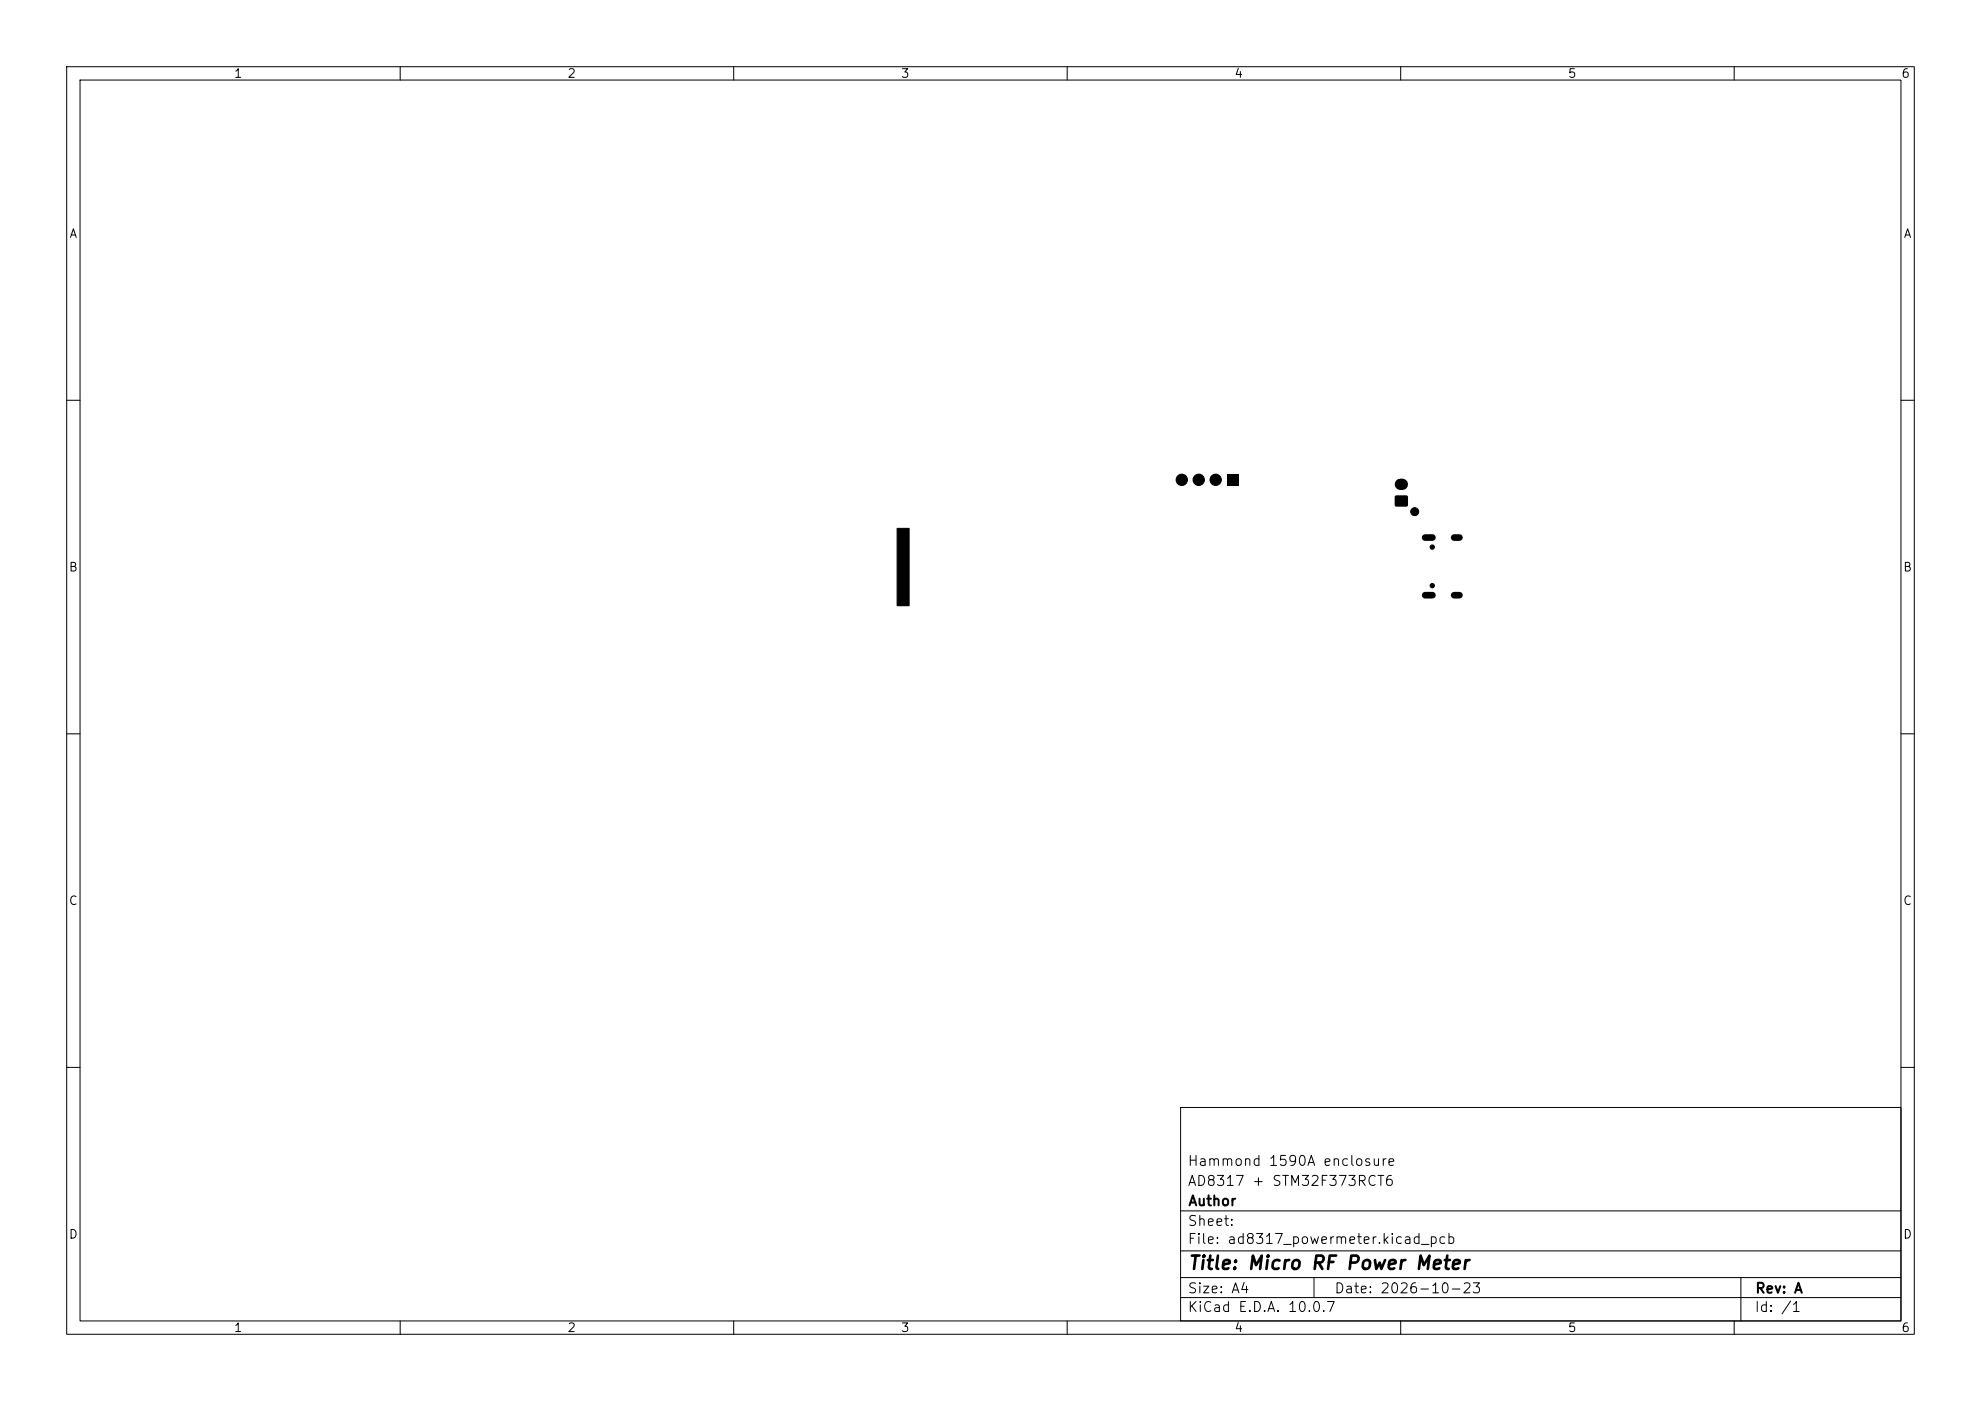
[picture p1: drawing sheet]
<svg xmlns="http://www.w3.org/2000/svg" width="297mm" height="210mm" viewBox="0 0 297 210" stroke-linecap="round" stroke-linejoin="round" font-family="sans-serif">
<defs><g id="words">
<text font-size="2" x="178" y="190.8">Title: Micro RF Power Meter</text>
<g font-size="1.5">
<text x="178" y="178.1">AD8317 + STM32F373RCT6</text>
<text x="178" y="175.1">Hammond 1590A enclosure</text>
<text x="178" y="184.1">Sheet:</text>
<text x="178" y="181.1">Author</text>
<text x="178" y="186.8">File: ad8317_powermeter.kicad_pcb</text>
<text x="178" y="197">KiCad E.D.A. 10.0.7</text>
<text x="178" y="194.2">Size: A4</text>
<text x="200" y="194.2">Date: 2026-10-23</text>
<text x="263" y="197">Id: /1</text>
<text x="263" y="194.2">Rev: A</text>
</g>
<g font-size="1.3">
<text x="35" y="12">1</text>
<text x="85" y="12">2</text>
<text x="135" y="12">3</text>
<text x="185" y="12">4</text>
<text x="235" y="12">5</text>
<text x="285" y="12">6</text>
<text x="10.3" y="36">A</text>
<text x="285.3" y="36">A</text>
<text x="10.2" y="86">B</text>
<text x="285.2" y="86">B</text>
<text x="10.2" y="136">C</text>
<text x="285.2" y="136">C</text>
<text x="10.2" y="186">D</text>
<text x="285.2" y="186">D</text>
<text x="35" y="200">1</text>
<text x="85" y="200">2</text>
<text x="135" y="200">3</text>
<text x="185" y="200">4</text>
<text x="235" y="200">5</text>
<text x="285" y="200">6</text>
</g>
</g></defs>
<g fill="none" stroke="#000" stroke-width=".15">
<path d="M10 10h277v190h-277zM12 12h273v186h-273zM60 10v2M110 10v2M160 10v2M210 10v2M260 10v2M10 60h2M285 60h2M10 110h2M285 110h2M10 160h2"/>
<path d="M177 166h108v32h-108zM285 160h2M60 198v2M110 198v2M160 198v2M177 194.5h108M177 191.5h108M177 187.5h108M177 181.5h108M197 191.5v3M210 198v2M260 198v2"/>
<path d="M261 191.5v6.5"/>
</g>
<g fill="#000" stroke="#000" stroke-width=".15">
<path d="M134.5 79.2h1.8v11.6h-1.8z"/>
<circle cx="177.2" cy="71.9" r=".85"/>
<circle cx="179.7" cy="71.9" r=".85"/>
<circle cx="182.3" cy="71.9" r=".85"/>
<circle cx="212.1" cy="76.7" r=".6"/>
<circle cx="214.7" cy="87.8" r=".33"/>
<circle cx="214.7" cy="82" r=".33"/>
</g>
<path d="M213.7 89.2h1.1M213.7 80.6h1.1M218 89.2h.8M218 80.6h.8" fill="none" stroke="#000" stroke-width="1"/>
<path d="M183.9 71.1h1.8v1.7h-1.8zM209.2 74.3h1.8v1.6h-1.8z" fill="#000"/>
<path d="M209.9 72.6h.4" fill="none" stroke="#000" stroke-width="1.7"/>
<use href="#words"/>
</svg>
